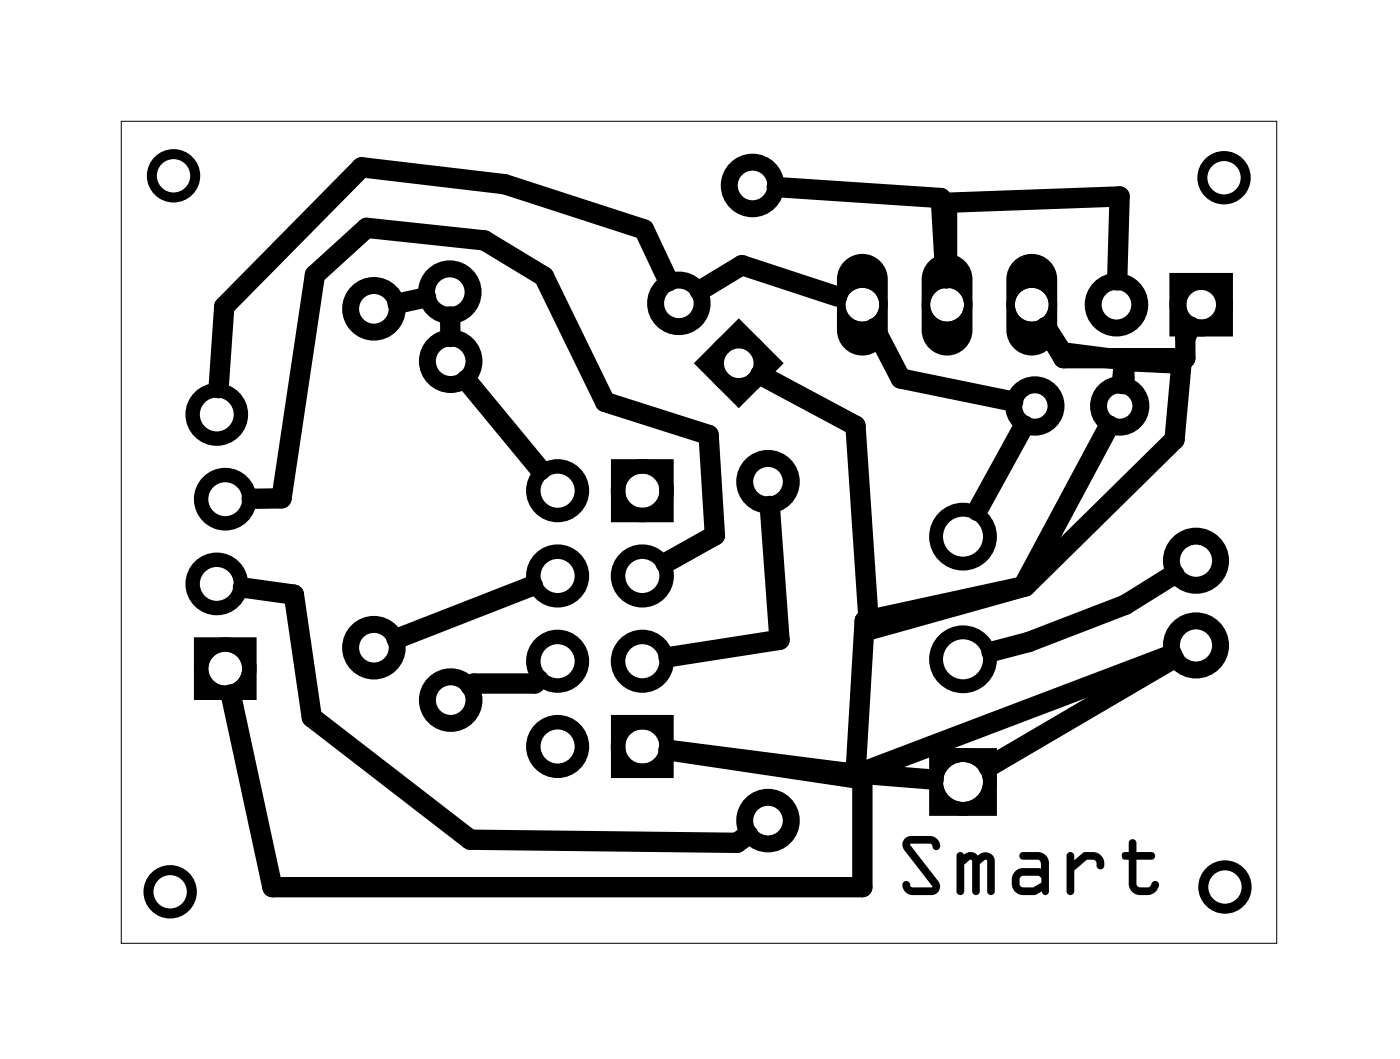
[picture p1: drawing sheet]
<svg xmlns="http://www.w3.org/2000/svg" width="42mm" height="32mm" viewBox="0 0 42 32" stroke-linecap="round" stroke-linejoin="round" font-family="sans-serif">
<path d="M3.6 3.6h34.7v24.7h-34.7z" fill="none" stroke="#000" stroke-width=".03"/>
<g fill="none" stroke="#000" stroke-width=".51">
<path d="M22.2 9.9l.9 1-.9 1-1-1zM35.3 8.4h1.4v1.4h-1.4z"/>
<circle cx="11.2" cy="19.4" r=".7"/>
<circle cx="11.2" cy="9.3" r=".7"/>
<circle cx="13.5" cy="8.8" r=".7"/>
<circle cx="13.5" cy="10.8" r=".7"/>
<circle cx="20.4" cy="9.1" r=".7"/>
<circle cx="22.2" cy="10.9" r=".7"/>
<circle cx="22.6" cy="5.6" r=".7"/>
<circle cx="23" cy="14.4" r=".7"/>
<circle cx="31" cy="12.2" r=".64"/>
<circle cx="33.5" cy="9.1" r=".7"/>
<circle cx="33.6" cy="12.2" r=".64"/>
<circle cx="35.9" cy="16.8" r=".74"/>
<circle cx="35.9" cy="19.4" r=".74"/>
<circle cx="36" cy="9.1" r=".7"/>
<circle cx="13.5" cy="21" r=".7"/>
<circle cx="23" cy="24.6" r=".7"/>
</g>
<g fill="none" stroke="#000" stroke-width=".3">
<circle cx="5.2" cy="5.3" r=".65"/>
<circle cx="36.7" cy="5.3" r=".65"/>
<circle cx="5.1" cy="26.7" r=".65"/>
<circle cx="36.7" cy="26.6" r=".65"/>
</g>
<g fill="none" stroke="#000" stroke-width=".42">
<circle cx="28.9" cy="19.8" r=".81"/>
<circle cx="28.9" cy="16.1" r=".81"/>
<circle cx="28.9" cy="23.4" r=".81"/>
</g>
<g fill="#000">
<path d="M25.3 7.8l-.2 .6v1.5a.76 .76 0 0 0 .8 .8 .76 .76 0 0 0 .7-.8v-1.5a.76 .76 0 0 0-.4-.7 .76 .76 0 0 0-.9 .1zM25.4 9.1a.51 .51 0 0 1 1 0 .51 .51 0 0 1-1 0z"/>
<path d="M27.9 7.8l-.3 .6v1.5a.76 .76 0 0 0 .8 .8 .76 .76 0 0 0 .8-.8v-1.5a.76 .76 0 0 0-.5-.7 .76 .76 0 0 0-.8 .1zM27.9 9.1a.51 .51 0 0 1 1 0 .51 .51 0 0 1-1 0z"/>
<path d="M30.4 7.8l-.2 .6v1.5a.76 .76 0 0 0 .7 .8 .76 .76 0 0 0 .8-.8v-1.5a.76 .76 0 0 0-.5-.7 .76 .76 0 0 0-.8 .1zM30.4 9.1a.51 .51 0 0 1 1 0 .51 .51 0 0 1-1 0z"/>
<path d="M5.8 19.1v1.9h1.9v-1.9zM6.2 20a.55 .55 0 0 1 1.1 0 .55 .55 0 0 1-1.1 0z"/>
<path d="M27.1 25.1h.2h.7l.2 .3a.14 .14 0 0 1-.2 .1 .14 .14 0 0 1-.1-.2h-.6l.8 1.1 .1 .2-.1 .2h-.2h-.6l-.2-.3a.14 .14 0 0 1 .1-.1 .14 .14 0 0 1 .1 .2h.7l-.9-1.1v-.2zM27.1 25.1v.2v.2l.9 1.1h-.7a.12 .12 0 0 0-.1-.2 .12 .12 0 0 0-.1 .1l.2 .3h.6h.2l.1-.3-.9-1.2h.7a.12 .12 0 0 0 .1 .2 .12 .12 0 0 0 .1-.1l-.2-.3h-.7zM28.7 25.6h.2a.28 .28 0 0 1 .4 .1l.2-.1 .3 .1v1a.11 .11 0 0 1-.1 .1 .11 .11 0 0 1-.1-.1v-.9h-.1l-.1 .1v.8a.12 .12 0 0 1-.1 .1 .12 .12 0 0 1-.2-.1v-.9l-.2 .1v.8a.12 .12 0 0 1-.1 .1 .12 .12 0 0 1-.1-.1zM28.7 25.6v1.1a.11 .11 0 0 0 .1 .1 .11 .11 0 0 0 .1-.1v-.8l.2-.1h.1v.9a.11 .11 0 0 0 .1 .1 .11 .11 0 0 0 .1-.1v-.8l.2-.1v.9a.11 .11 0 0 0 .1 .1 .11 .11 0 0 0 .1-.1v-.9a.29 .29 0 0 0-.2-.2 .29 .29 0 0 0-.3 .1 .28 .28 0 0 0-.4-.1zM30.6 25.6l.5-.1a.34 .34 0 0 1 .4 .4v.8a.11 .11 0 0 1-.2 .1 .11 .11 0 0 1-.1-.1l-.2 .1h-.3a.41 .41 0 0 1-.4-.4 .41 .41 0 0 1 .4-.4h.5v-.1l-.1-.1h-.5zM30.6 25.6v.2h.5l.1 .1v.1h-.5a.41 .41 0 0 0-.4 .4 .41 .41 0 0 0 .4 .4h.3l.2-.1a.1 .1 0 0 0 .1 .1 .11 .11 0 0 0 .2-.1v-.8a.34 .34 0 0 0-.4-.4zM30.6 26.3v.3h.4l.2-.1v-.2zM30.6 26.3h.6v.2l-.2 .1h-.4zM32 25.6h.2v.2l.3-.2a.42 .42 0 0 1 .4 0 .42 .42 0 0 1 .2 .4 .16 .16 0 0 1-.2 0 .16 .16 0 0 1-.1-.2h-.2l-.4 .3v.6a.12 .12 0 0 1-.1 .1 .12 .12 0 0 1-.1-.1zM32 25.6v1.1a.11 .11 0 0 0 .1 .1 .11 .11 0 0 0 .1-.1v-.6l.4-.3h.3a.14 .14 0 0 0 0 .2 .14 .14 0 0 0 .2 0 .41 .41 0 0 0-.2-.4 .41 .41 0 0 0-.4 0l-.3 .2v-.2zM33.9 25.2h.2v.3h.4a.12 .12 0 0 1 .1 .2 .12 .12 0 0 1-.1 .1h-.4v.7l.1 .1 .3-.1a.12 .12 0 0 1 .1-.1 .12 .12 0 0 1 .2 .1 .48 .48 0 0 1-.5 .3 .48 .48 0 0 1-.5-.3v-.7h-.1l-.1-.2 .2-.1zM33.9 25.2l-.1 .3-.2 .1 .1 .1 .1 .1v.7a.48 .48 0 0 0 .5 .3 .48 .48 0 0 0 .5-.3 .15 .15 0 0 0-.2-.1 .15 .15 0 0 0-.1 .2l-.4-.1v-.7h.4a.11 .11 0 0 0 .1-.1 .11 .11 0 0 0-.1-.2h-.4v-.3z"/>
<path d="M27.1 25.1h.2h.7l.2 .3a.14 .14 0 0 1-.2 .1 .14 .14 0 0 1-.1-.2h-.6l.8 1.1 .1 .2-.1 .2h-.2h-.6l-.2-.3a.14 .14 0 0 1 .1-.1 .14 .14 0 0 1 .1 .2h.7l-.9-1.1v-.2zM28.7 25.6h.2a.28 .28 0 0 1 .4 .1l.2-.1 .3 .1v1a.11 .11 0 0 1-.1 .1 .11 .11 0 0 1-.1-.1v-.9l-.2 .1v.8a.11 .11 0 0 1-.1 .1 .11 .11 0 0 1-.1-.1l-.1-.9-.2 .1v.8a.11 .11 0 0 1-.1 .1 .11 .11 0 0 1-.1-.1zM30.6 25.6l.5-.1a.34 .34 0 0 1 .4 .4v.8a.11 .11 0 0 1-.2 .1 .11 .11 0 0 1-.1-.1l-.2 .1h-.3a.41 .41 0 0 1-.4-.4 .41 .41 0 0 1 .4-.4h.5v-.1l-.1-.1h-.5zM30.6 26.3v.3h.4l.2-.1v-.2zM32 25.6h.2v.2l.3-.2a.42 .42 0 0 1 .4 0 .42 .42 0 0 1 .2 .4 .16 .16 0 0 1-.2 0 .16 .16 0 0 1 0-.2h-.3l-.4 .3v.6a.11 .11 0 0 1-.1 .1 .11 .11 0 0 1-.1-.1zM33.9 25.2h.2v.3h.4a.11 .11 0 0 1 .1 .2 .11 .11 0 0 1-.1 .1h-.4v.7l.1 .1 .3-.1a.12 .12 0 0 1 .1-.1 .12 .12 0 0 1 .2 .1 .48 .48 0 0 1-.5 .3 .48 .48 0 0 1-.5-.3v-.7h-.1l-.1-.2 .2-.1z"/>
<path d="M27.9 22.4v2.1h2v-2.1zM28.3 23.4a.6 .6 0 0 1 1.2 0 .6 .6 0 0 1-1.2 0z"/>
</g>
<g fill="none" stroke="#000" stroke-width=".25">
<circle cx="25.9" cy="9.1" r=".64"/>
<circle cx="28.4" cy="9.1" r=".64"/>
<circle cx="30.9" cy="9.1" r=".64"/>
</g>
<g fill="none" stroke="#000" stroke-width=".43">
<path d="M18.5 14h1.5v1.4h-1.5zM18.5 21.7h1.5v1.4h-1.5z"/>
<circle cx="6.5" cy="17.5" r=".72"/>
<circle cx="6.5" cy="12.4" r=".72"/>
<circle cx="6.8" cy="15" r=".72"/>
<circle cx="16.7" cy="14.7" r=".73"/>
<circle cx="16.7" cy="19.8" r=".73"/>
<circle cx="16.7" cy="17.3" r=".73"/>
<circle cx="19.3" cy="14.7" r=".73"/>
<circle cx="19.3" cy="19.8" r=".73"/>
<circle cx="19.3" cy="17.3" r=".73"/>
<circle cx="6.8" cy="20" r=".72"/>
<circle cx="16.7" cy="22.4" r=".73"/>
<circle cx="19.3" cy="22.4" r=".73"/>
</g>
<g fill="none" stroke="#000" stroke-width=".61">
<path d="M7.3 17.6l1.5 .2 .5 3.7 4.8 3.7 8 .1 .3-.3M7.5 15l.9-.1 1-6.7 1.6-1.4 3.5 .4 1.8 1.1 1.8 3.8 3.1 .9 .2 3.1-1.4 .8M12.8 8.9l-.9 .2M13.5 9.5v.6M14 11.4l2.2 2.7M16 17.6l-4.1 1.6M20 8.4l-.7-1.5-4.2-1.4-4.3-.5-4.1 4.2-.1 2.4M21 8.7l1.2-.7 2.9 .9M23.1 15.2l.3 4-3.4 .5M23.3 5.6l4.9 .3 .2 2.4M26.2 9.8l.8 1.5 3.4 .7M28.4 8.3v-2.2l5.2-.2-.1 2.5"/>
<path d="M30.7 12.8l-1.4 2.5M33.3 12.8l-2.6 4.8-4.8 1-.2 4.6 9.4-3.6M33.6 11.5l.1-.8v.8M35.2 19.7l-5.6 3.3M35.2 17.2l-1.5 .9-2.9 1.1-1.1 .3M35.7 9.8l-.2 .3v.6h-3.6l-.5-.9 .4 .8 2.2 .2 1.4 .1-.2 2.3-4.5 4.4-4.6 1.3-.4-6.1-2.9-1.6M6.9 20.8l1.3 5.8h17.7v-3.2l-5.9-.9M16.2 20.4l-.2 .1h-1.8l-.1 .1M20 22.5l5.3 .7 2.7 .2"/>
</g>
</svg>
